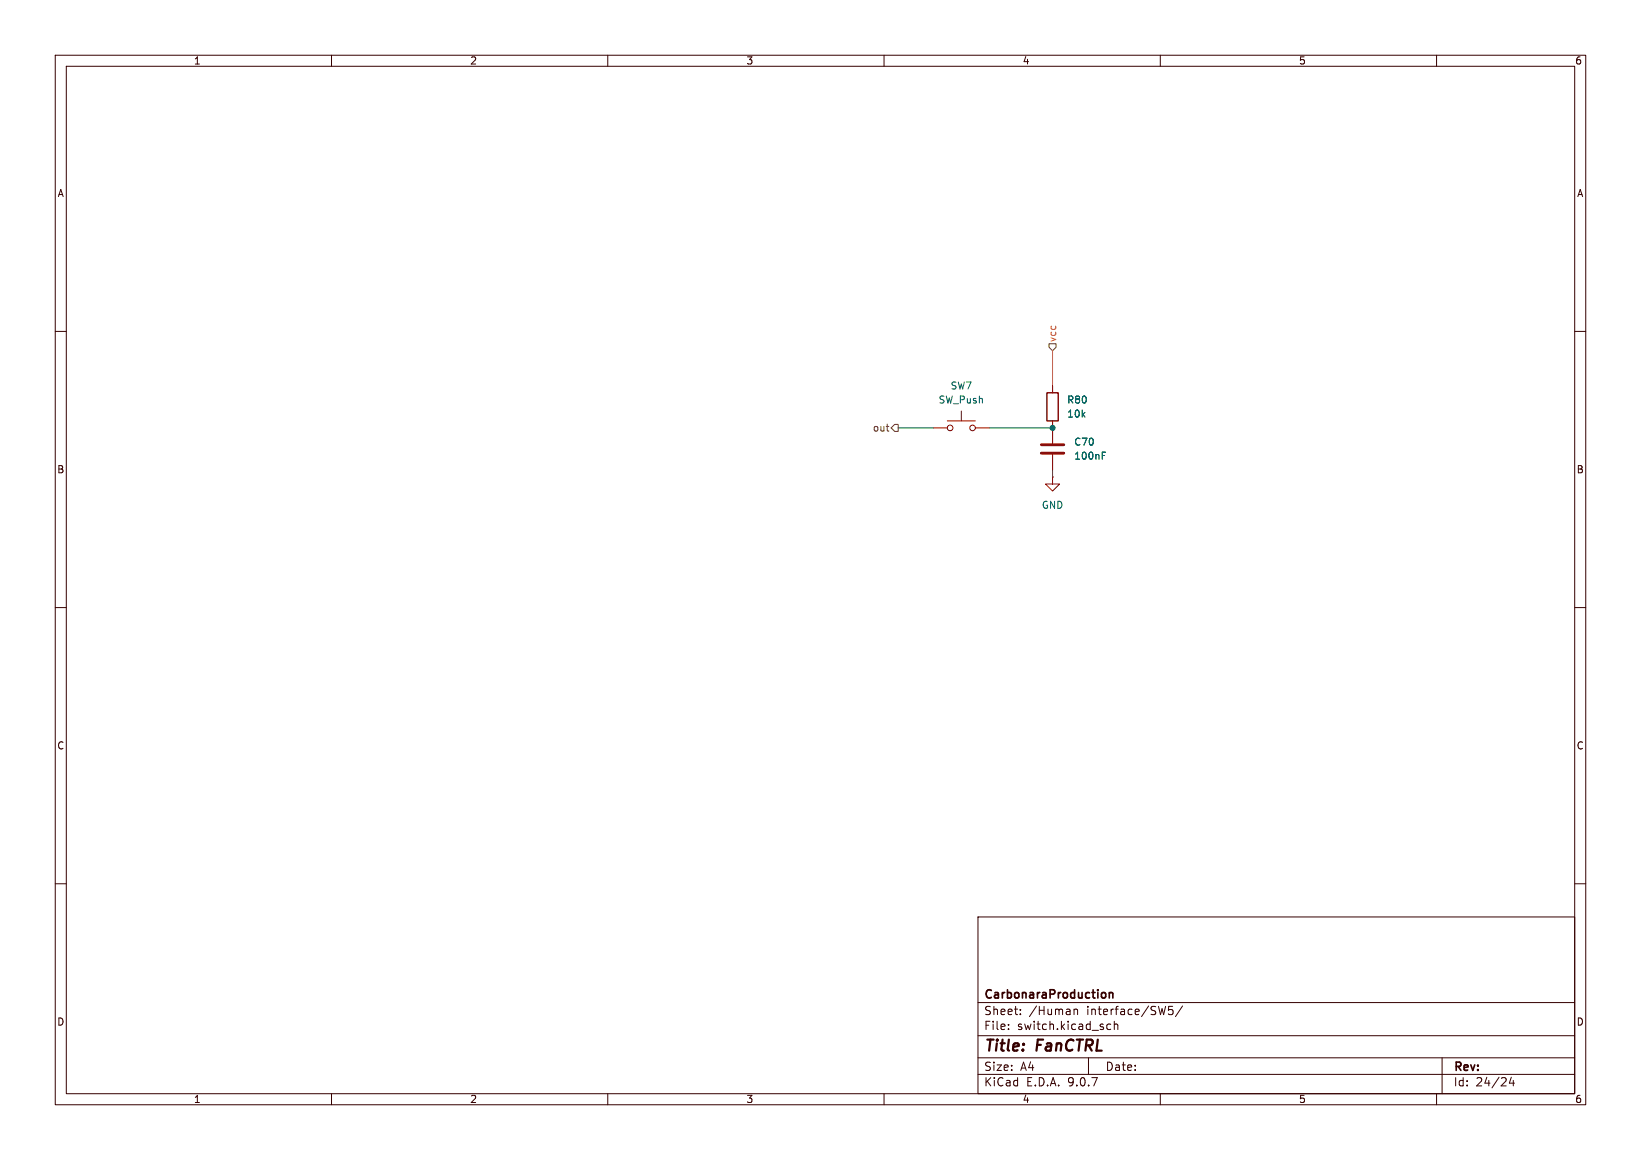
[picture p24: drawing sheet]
<svg xmlns="http://www.w3.org/2000/svg" width="297mm" height="210mm" viewBox="0 0 297 210" stroke-linecap="round" stroke-linejoin="round" font-family="sans-serif">
<defs><g id="words">
<g font-size="2.8" fill="#350000">
<text x="178" y="190.9">Title:</text>
<text x="187.7" y="190.9">FanCTRL</text>
</g>
<g font-size="2.1" fill="#350000">
<text x="178" y="184">Sheet:</text>
<text x="178" y="181.2">CarbonaraProduction</text>
<text x="186.2" y="184">/Human</text>
<text x="196.7" y="184">interface/SW5/</text>
<text x="178" y="186.7">File:</text>
<text x="184.1" y="186.7">switch.kicad_sch</text>
<text x="178" y="196.9">KiCad</text>
<text x="178" y="194.1">Size:</text>
<text x="184.7" y="194.1">A4</text>
<text x="185.7" y="196.9">E.D.A.</text>
<text x="193.3" y="196.9">9.0.7</text>
<text x="200" y="194.1">Date:</text>
<text x="263" y="194.3">Rev:</text>
<text x="263" y="196.9">Id:</text>
<text x="267.1" y="196.9">24/24</text>
</g>
<g font-size="1.8" fill="#350000">
<text x="35" y="11.9">1</text>
<text x="85" y="11.9">2</text>
<text x="135" y="11.9">3</text>
<text x="185" y="11.9">4</text>
<text x="235" y="11.9">5</text>
<text x="285" y="11.9">6</text>
<text x="10.3" y="35.9">A</text>
<text x="285.3" y="35.9">A</text>
<text x="10.3" y="85.9">B</text>
<text x="285.3" y="85.9">B</text>
<text x="10.3" y="135.9">C</text>
<text x="285.3" y="135.9">C</text>
<text x="10.3" y="185.9">D</text>
<text x="285.3" y="185.9">D</text>
<text x="35" y="199.9">1</text>
<text x="85" y="199.9">2</text>
<text x="135" y="199.9">3</text>
<text x="185" y="199.9">4</text>
<text x="235" y="199.9">5</text>
<text x="285" y="199.9">6</text>
</g>
<text font-size="1.8" fill="#ff6302" x="191.4" y="62" transform="rotate(-90 191.4 62)">vcc</text>
<g font-size="1.8" fill="#006464">
<text x="172" y="70.7">SW7</text>
<text x="169.8" y="73.3">SW_Push</text>
<text x="193" y="75.8">10k</text>
<text x="193" y="73.3">R80</text>
<text x="194.3" y="83.4">100nF</text>
<text x="194.3" y="80.9">C70</text>
<text x="188.5" y="92.3">GND</text>
</g>
<text font-size="1.8" fill="#725600" x="157.9" y="78.3">out</text>
</g></defs>
<g fill="none" stroke="#350000" stroke-width=".18">
<path d="M10 10h277v190h-277zM12 12h273v186h-273zM60 10v2M110 10v2M160 10v2M210 10v2M260 10v2M10 60h2M285 60h2M10 110h2M285 110h2M10 160h2"/>
<path d="M177 166h108v32h-108zM285 160h2M60 198v2M110 198v2M160 198v2M177 194.5h108M177 191.5h108M177 187.5h108M177 181.5h108M182.5 186.3v.1M182.5 185.5v.1M184.7 183.6v.1"/>
<path d="M184.7 182.8v.1M194.4 182.7v1M194.4 182.8l.2-.1 .4 .1v.9M197 191.5v3M200.3 186.1l.3 .3 .4-.1M201 185.5l-.4-.1-.3 .3M201.7 185.5l.2-.1 .3 .1 .1 .9M201.7 184.9v1.5M210 198v2M212.2 182.2h-.7v.7l.2-.1h.5l.1 .3-.1 .5-.2 .1-.5-.1M214 182.1l-1.3 2M260 198v2"/>
<path d="M261 191.5v6.5M273.5 195l-.3 1.1h.9M273.9 195.6v1"/>
</g>
<path d="M200.1 179.8v.7M200.8 179.7v1M200.8 179.8l.2-.1 .3 .1 .1 .9" fill="none" stroke="#350000" stroke-width=".3"/>
<g fill="none" stroke="#840000" stroke-width=".18">
<path d="M168.9 77.5h2.5M171.4 76.2h5.1M174 74.4v1.8M176.5 77.5h2.6M190.5 69.9v1.2M190.5 76.2v4.1M190.5 86.4v1.2h1.3l-1.3 1.3-1.3-1.3h1.3M190.5 86.4h.1M190.5 82.3v2.8"/>
<circle cx="172" cy="77.5" r=".51"/>
<circle cx="176" cy="77.5" r=".51"/>
</g>
<path d="M189.5 71.1h2v5.1h-2z" fill="none" stroke="#840000" stroke-width=".25"/>
<path d="M188.5 80.5h4M188.5 82h4" fill="none" stroke="#840000" stroke-width=".51"/>
<path d="M199.5 82.5h.4M199.5 81.9h.6" fill="none" stroke="#006464" stroke-width=".18"/>
<path d="M161.9 76.8h.7v1.3h-.7l-.6-.6zM189.9 62.2h1.2v.7l-.6 .6-.6-.6z" fill="none" stroke="#725600" stroke-width=".18"/>
<path d="M162.6 77.5h6.3M179.1 77.5h11.4" fill="none" stroke="#009600" stroke-width=".18"/>
<path d="M190.5 63.5v6.4" fill="none" stroke="#ff6302" stroke-width=".18"/>
<path d="M190.5 85.1v1.3" fill="none" stroke="#484848" stroke-width=".18"/>
<circle cx="190.5" cy="77.5" r=".46" fill="#009600" stroke="#009600" stroke-width=".18"/>
<use href="#words"/>
</svg>
